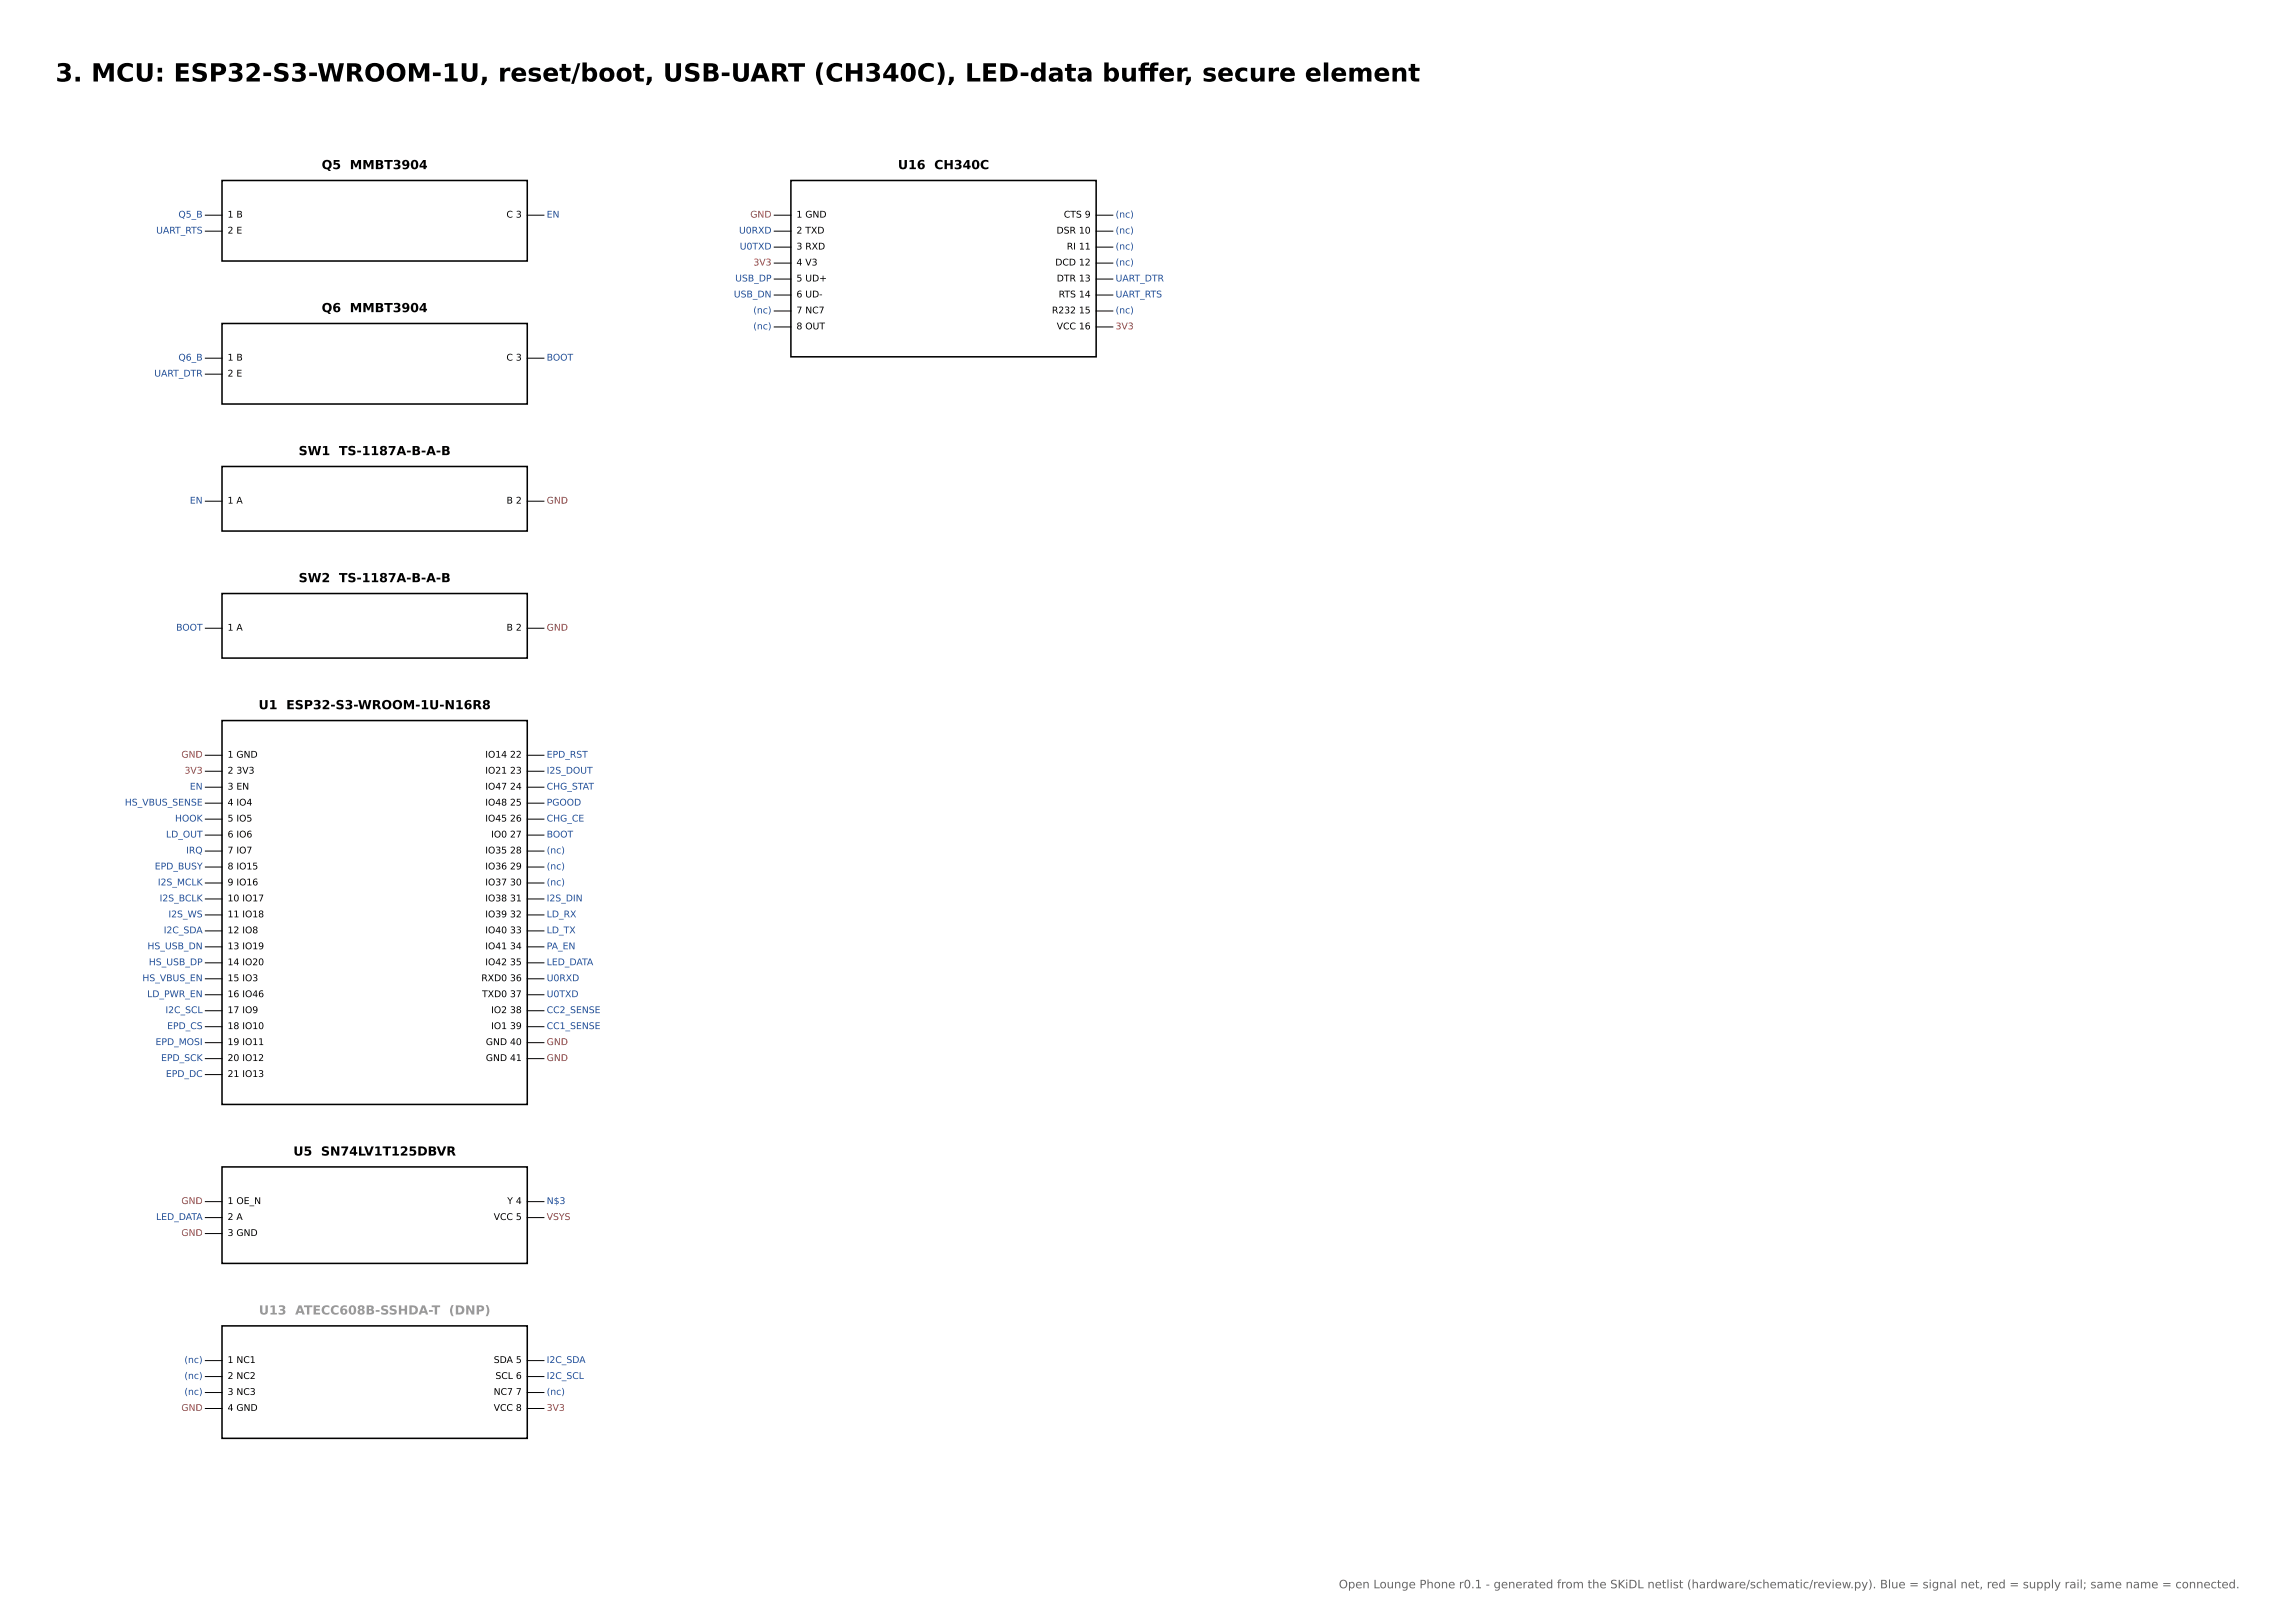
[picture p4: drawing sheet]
<svg xmlns="http://www.w3.org/2000/svg" width="420mm" height="297mm" viewBox="0 0 420 297" stroke-linecap="round" stroke-linejoin="round" font-family="sans-serif">
<defs><g id="words">
<g font-size="4.6">
<text x="10.2" y="14.9">3. MCU: ESP32-S3-WROOM-1U, reset/boot, USB-UART (CH340C), LED-data bufer, secure element</text>
<text x="208.3" y="14.9">f</text>
</g>
<g font-size="2.3">
<text x="58.9" y="30.9">Q5 MMBT3904</text>
<text x="164.4" y="30.9">U16 CH340C</text>
<text x="58.9" y="57.1">Q6 MMBT3904</text>
<text x="54.7" y="83.3">SW1 TS-1187A-B-A-B</text>
<text x="54.7" y="106.5">SW2 TS-1187A-B-A-B</text>
<text x="47.3" y="129.8">U1 ESP32-S3-WROOM-1U-N16R8</text>
<text x="53.7" y="211.4">U5 SN74LV1T125DBVR</text>
</g>
<text font-size="2.3" fill="#999" x="47.4" y="240.5">U13 ATECC608B-SSHDA-T (DNP)</text>
<text font-size="2.1" fill="#666" x="245.1" y="290.6">Open Lounge Phone r0.1 - generated from the SKiDL netlist (hardware/schematic/review.py). Blue = signal net, red = supply rail; same name = connected.</text>
<g font-size="1.7" fill="#1f4e9a">
<text x="32.7" y="39.8">Q5_B</text>
<text x="100.1" y="39.8">EN</text>
<text x="204.2" y="39.8">(nc)</text>
<text x="28.6" y="42.7">UART_RTS</text>
<text x="135.3" y="42.7">U0RXD</text>
<text x="135.4" y="45.7">U0TXD</text>
<text x="204.2" y="42.7">(nc)</text>
<text x="204.2" y="45.7">(nc)</text>
<text x="134.6" y="51.5">USB_DP</text>
<text x="204.2" y="48.6">(nc)</text>
<text x="204.2" y="51.5">UART_DTR</text>
<text x="134.3" y="54.4">USB_DN</text>
<text x="137.9" y="57.3">(nc)</text>
<text x="204.2" y="54.4">UART_RTS</text>
<text x="204.2" y="57.3">(nc)</text>
<text x="32.7" y="66">Q6_B</text>
<text x="100.1" y="66">BOOT</text>
<text x="137.9" y="60.3">(nc)</text>
<text x="28.2" y="68.9">UART_DTR</text>
<text x="34.7" y="92.1">EN</text>
<text x="32.2" y="115.4">BOOT</text>
<text x="100.1" y="138.6">EPD_RST</text>
<text x="100.1" y="141.5">I2S_DOUT</text>
<text x="22.8" y="147.4">HS_VBUS_SENSE</text>
<text x="34.7" y="144.5">EN</text>
<text x="100.1" y="144.5">CHG_STAT</text>
<text x="100.1" y="147.4">PGOOD</text>
<text x="30.4" y="153.2">LD_OUT</text>
<text x="32" y="150.3">HOOK</text>
<text x="100.1" y="150.3">CHG_CE</text>
<text x="100.1" y="153.2">BOOT</text>
<text x="28.3" y="159.1">EPD_BUSY</text>
<text x="28.9" y="162">I2S_MCLK</text>
<text x="34.1" y="156.1">IRQ</text>
<text x="100.1" y="156.1">(nc)</text>
<text x="100.1" y="159.1">(nc)</text>
<text x="100.1" y="162">(nc)</text>
<text x="29.2" y="164.9">I2S_BCLK</text>
<text x="30.8" y="167.8">I2S_WS</text>
<text x="100.1" y="164.9">I2S_DIN</text>
<text x="100.1" y="167.8">LD_RX</text>
<text x="27" y="173.7">HS_USB_DN</text>
<text x="30" y="170.7">I2C_SDA</text>
<text x="100.1" y="170.7">LD_TX</text>
<text x="100.1" y="173.7">PA_EN</text>
<text x="26.1" y="179.5">HS_VBUS_EN</text>
<text x="27.2" y="176.6">HS_USB_DP</text>
<text x="100.1" y="176.6">LED_DATA</text>
<text x="100.1" y="179.5">U0RXD</text>
<text x="26.9" y="182.4">LD_PWR_EN</text>
<text x="30.3" y="185.4">I2C_SCL</text>
<text x="100.1" y="182.4">U0TXD</text>
<text x="100.1" y="185.4">CC2_SENSE</text>
<text x="28.5" y="191.2">EPD_MOSI</text>
<text x="30.6" y="188.3">EPD_CS</text>
<text x="100.1" y="188.3">CC1_SENSE</text>
<text x="29.5" y="194.1">EPD_SCK</text>
<text x="30.4" y="197">EPD_DC</text>
<text x="100.1" y="220.3">N$3</text>
<text x="28.6" y="223.2">LED_DATA</text>
<text x="33.8" y="249.4">(nc)</text>
<text x="100.1" y="249.4">I2C_SDA</text>
<text x="33.8" y="252.3">(nc)</text>
<text x="33.8" y="255.2">(nc)</text>
<text x="100.1" y="252.3">I2C_SCL</text>
<text x="100.1" y="255.2">(nc)</text>
</g>
<g font-size="1.7">
<text x="41.7" y="39.8">1 B</text>
<text x="92.7" y="39.8">C 3</text>
<text x="145.8" y="39.8">1 GND</text>
<text x="194.7" y="39.8">CTS 9</text>
<text x="41.7" y="42.7">2 E</text>
<text x="145.8" y="42.7">2 TXD</text>
<text x="145.8" y="45.7">3 RXD</text>
<text x="193.4" y="42.7">DSR 10</text>
<text x="195.3" y="45.7">RI 11</text>
<text x="145.8" y="48.6">4 V3</text>
<text x="145.8" y="51.5">5 UD+</text>
<text x="193.2" y="48.6">DCD 12</text>
<text x="193.4" y="51.5">DTR 13</text>
<text x="145.8" y="54.4">6 UD-</text>
<text x="145.8" y="57.3">7 NC7</text>
<text x="192.6" y="57.3">R232 15</text>
<text x="193.8" y="54.4">RTS 14</text>
<text x="41.7" y="66">1 B</text>
<text x="92.7" y="66">C 3</text>
<text x="145.8" y="60.3">8 OUT</text>
<text x="193.4" y="60.3">VCC 16</text>
<text x="41.7" y="68.9">2 E</text>
<text x="41.7" y="92.1">1 A</text>
<text x="92.7" y="92.1">B 2</text>
<text x="41.7" y="115.4">1 A</text>
<text x="92.7" y="115.4">B 2</text>
<text x="41.7" y="138.6">1 GND</text>
<text x="41.7" y="141.5">2 3V3</text>
<text x="88.8" y="138.6">IO14 22</text>
<text x="88.8" y="141.5">IO21 23</text>
<text x="41.7" y="144.5">3 EN</text>
<text x="41.7" y="147.4">4 IO4</text>
<text x="88.8" y="144.5">IO47 24</text>
<text x="88.8" y="147.4">IO48 25</text>
<text x="41.7" y="150.3">5 IO5</text>
<text x="41.7" y="153.2">6 IO6</text>
<text x="88.8" y="150.3">IO45 26</text>
<text x="89.9" y="153.2">IO0 27</text>
<text x="41.7" y="156.1">7 IO7</text>
<text x="41.7" y="159.1">8 IO15</text>
<text x="41.7" y="162">9 IO16</text>
<text x="88.8" y="156.1">IO35 28</text>
<text x="88.8" y="159.1">IO36 29</text>
<text x="88.8" y="162">IO37 30</text>
<text x="41.7" y="164.9">10 IO17</text>
<text x="41.7" y="167.8">11 IO18</text>
<text x="88.8" y="164.9">IO38 31</text>
<text x="88.8" y="167.8">IO39 32</text>
<text x="41.7" y="170.7">12 IO8</text>
<text x="41.7" y="173.7">13 IO19</text>
<text x="88.8" y="170.7">IO40 33</text>
<text x="88.8" y="173.7">IO41 34</text>
<text x="41.7" y="176.6">14 IO20</text>
<text x="41.7" y="179.5">15 IO3</text>
<text x="88.1" y="179.5">RXD0 36</text>
<text x="88.8" y="176.6">IO42 35</text>
<text x="41.7" y="182.4">16 IO46</text>
<text x="41.7" y="185.4">17 IO9</text>
<text x="88.2" y="182.4">TXD0 37</text>
<text x="89.9" y="185.4">IO2 38</text>
<text x="41.7" y="188.3">18 IO10</text>
<text x="41.7" y="191.2">19 IO11</text>
<text x="88.9" y="191.2">GND 40</text>
<text x="89.9" y="188.3">IO1 39</text>
<text x="41.7" y="194.1">20 IO12</text>
<text x="41.7" y="197">21 IO13</text>
<text x="88.9" y="194.1">GND 41</text>
<text x="41.7" y="220.3">1 OE_N</text>
<text x="92.9" y="220.3">Y 4</text>
<text x="41.7" y="223.2">2 A</text>
<text x="41.7" y="226.1">3 GND</text>
<text x="90.4" y="223.2">VCC 5</text>
<text x="41.7" y="249.4">1 NC1</text>
<text x="90.4" y="249.4">SDA 5</text>
<text x="41.7" y="252.3">2 NC2</text>
<text x="41.7" y="255.2">3 NC3</text>
<text x="90.4" y="255.2">NC7 7</text>
<text x="90.7" y="252.3">SCL 6</text>
<text x="41.7" y="258.1">4 GND</text>
<text x="90.4" y="258.1">VCC 8</text>
</g>
<g font-size="1.7" fill="#a33">
<text x="137.3" y="39.8">GND</text>
<text x="137.9" y="48.6">3V3</text>
<text x="204.2" y="60.3">3V3</text>
<text x="100.1" y="92.1">GND</text>
<text x="100.1" y="115.4">GND</text>
<text x="33.2" y="138.6">GND</text>
<text x="33.8" y="141.5">3V3</text>
<text x="100.1" y="191.2">GND</text>
<text x="100.1" y="194.1">GND</text>
<text x="33.2" y="220.3">GND</text>
<text x="33.2" y="226.1">GND</text>
<text x="100.1" y="223.2">VSYS</text>
<text x="33.2" y="258.1">GND</text>
<text x="100.1" y="258.1">3V3</text>
</g>
</g></defs>
<path d="M40.6 33h55.9v14.8h-55.9zM144.8 33h55.9v32.3h-55.9zM40.6 59.2h55.9v14.7h-55.9zM40.6 85.3h55.9v11.9h-55.9zM40.6 108.6h55.9v11.8h-55.9zM40.6 131.8h55.9v70.3h-55.9zM40.6 213.5h55.9v17.6h-55.9zM40.6 242.6h55.9v20.5h-55.9z" fill="none" stroke="#000" stroke-width=".28"/>
<g fill="none" stroke="#000" stroke-width=".18">
<path d="M37.6 39.4h3M96.5 39.4h3.1M141.7 39.4h3.1M200.7 39.4h3M37.6 42.3h3M141.7 42.3h3.1M141.7 45.2h3.1M141.7 48.1h3.1M141.7 51.1h3.1M141.7 54h3.1M141.7 56.9h3.1M141.7 59.8h3.1"/>
<path d="M200.7 42.3h3M200.7 45.2h3M200.7 48.1h3M200.7 51.1h3M200.7 54h3M200.7 56.9h3M200.7 59.8h3M37.6 65.5h3M37.6 68.5h3M96.5 65.5h3.1M37.6 91.7h3M96.5 91.7h3.1"/>
<path d="M37.6 114.9h3M96.5 114.9h3.1M37.6 138.2h3M96.5 138.2h3.1M37.6 141.1h3M37.6 144h3M37.6 146.9h3M37.6 149.9h3M37.6 152.8h3M37.6 155.7h3M37.6 158.6h3M96.5 141.1h3.1"/>
<path d="M96.5 144h3.1M96.5 146.9h3.1M96.5 149.9h3.1M96.5 152.8h3.1M96.5 155.7h3.1M96.5 158.6h3.1M37.6 161.5h3M37.6 164.5h3M37.6 167.4h3M37.6 170.3h3M37.6 173.2h3M37.6 176.1h3"/>
<path d="M37.6 179.1h3M96.5 161.5h3.1M96.5 164.5h3.1M96.5 167.4h3.1M96.5 170.3h3.1M96.5 173.2h3.1M96.5 176.1h3.1M96.5 179.1h3.1M37.6 182h3M37.6 184.9h3M37.6 187.8h3M37.6 190.8h3"/>
<path d="M37.6 193.7h3M37.6 196.6h3M96.5 182h3.1M96.5 184.9h3.1M96.5 187.8h3.1M96.5 190.8h3.1M96.5 193.7h3.1M37.6 219.8h3M96.5 219.8h3.1M37.6 222.8h3M37.6 225.7h3M96.5 222.8h3.1"/>
<path d="M37.6 248.9h3M37.6 251.8h3M37.6 254.8h3M37.6 257.7h3M96.5 248.9h3.1M96.5 251.8h3.1M96.5 254.8h3.1M96.5 257.7h3.1"/>
</g>
<use href="#words"/>
</svg>
